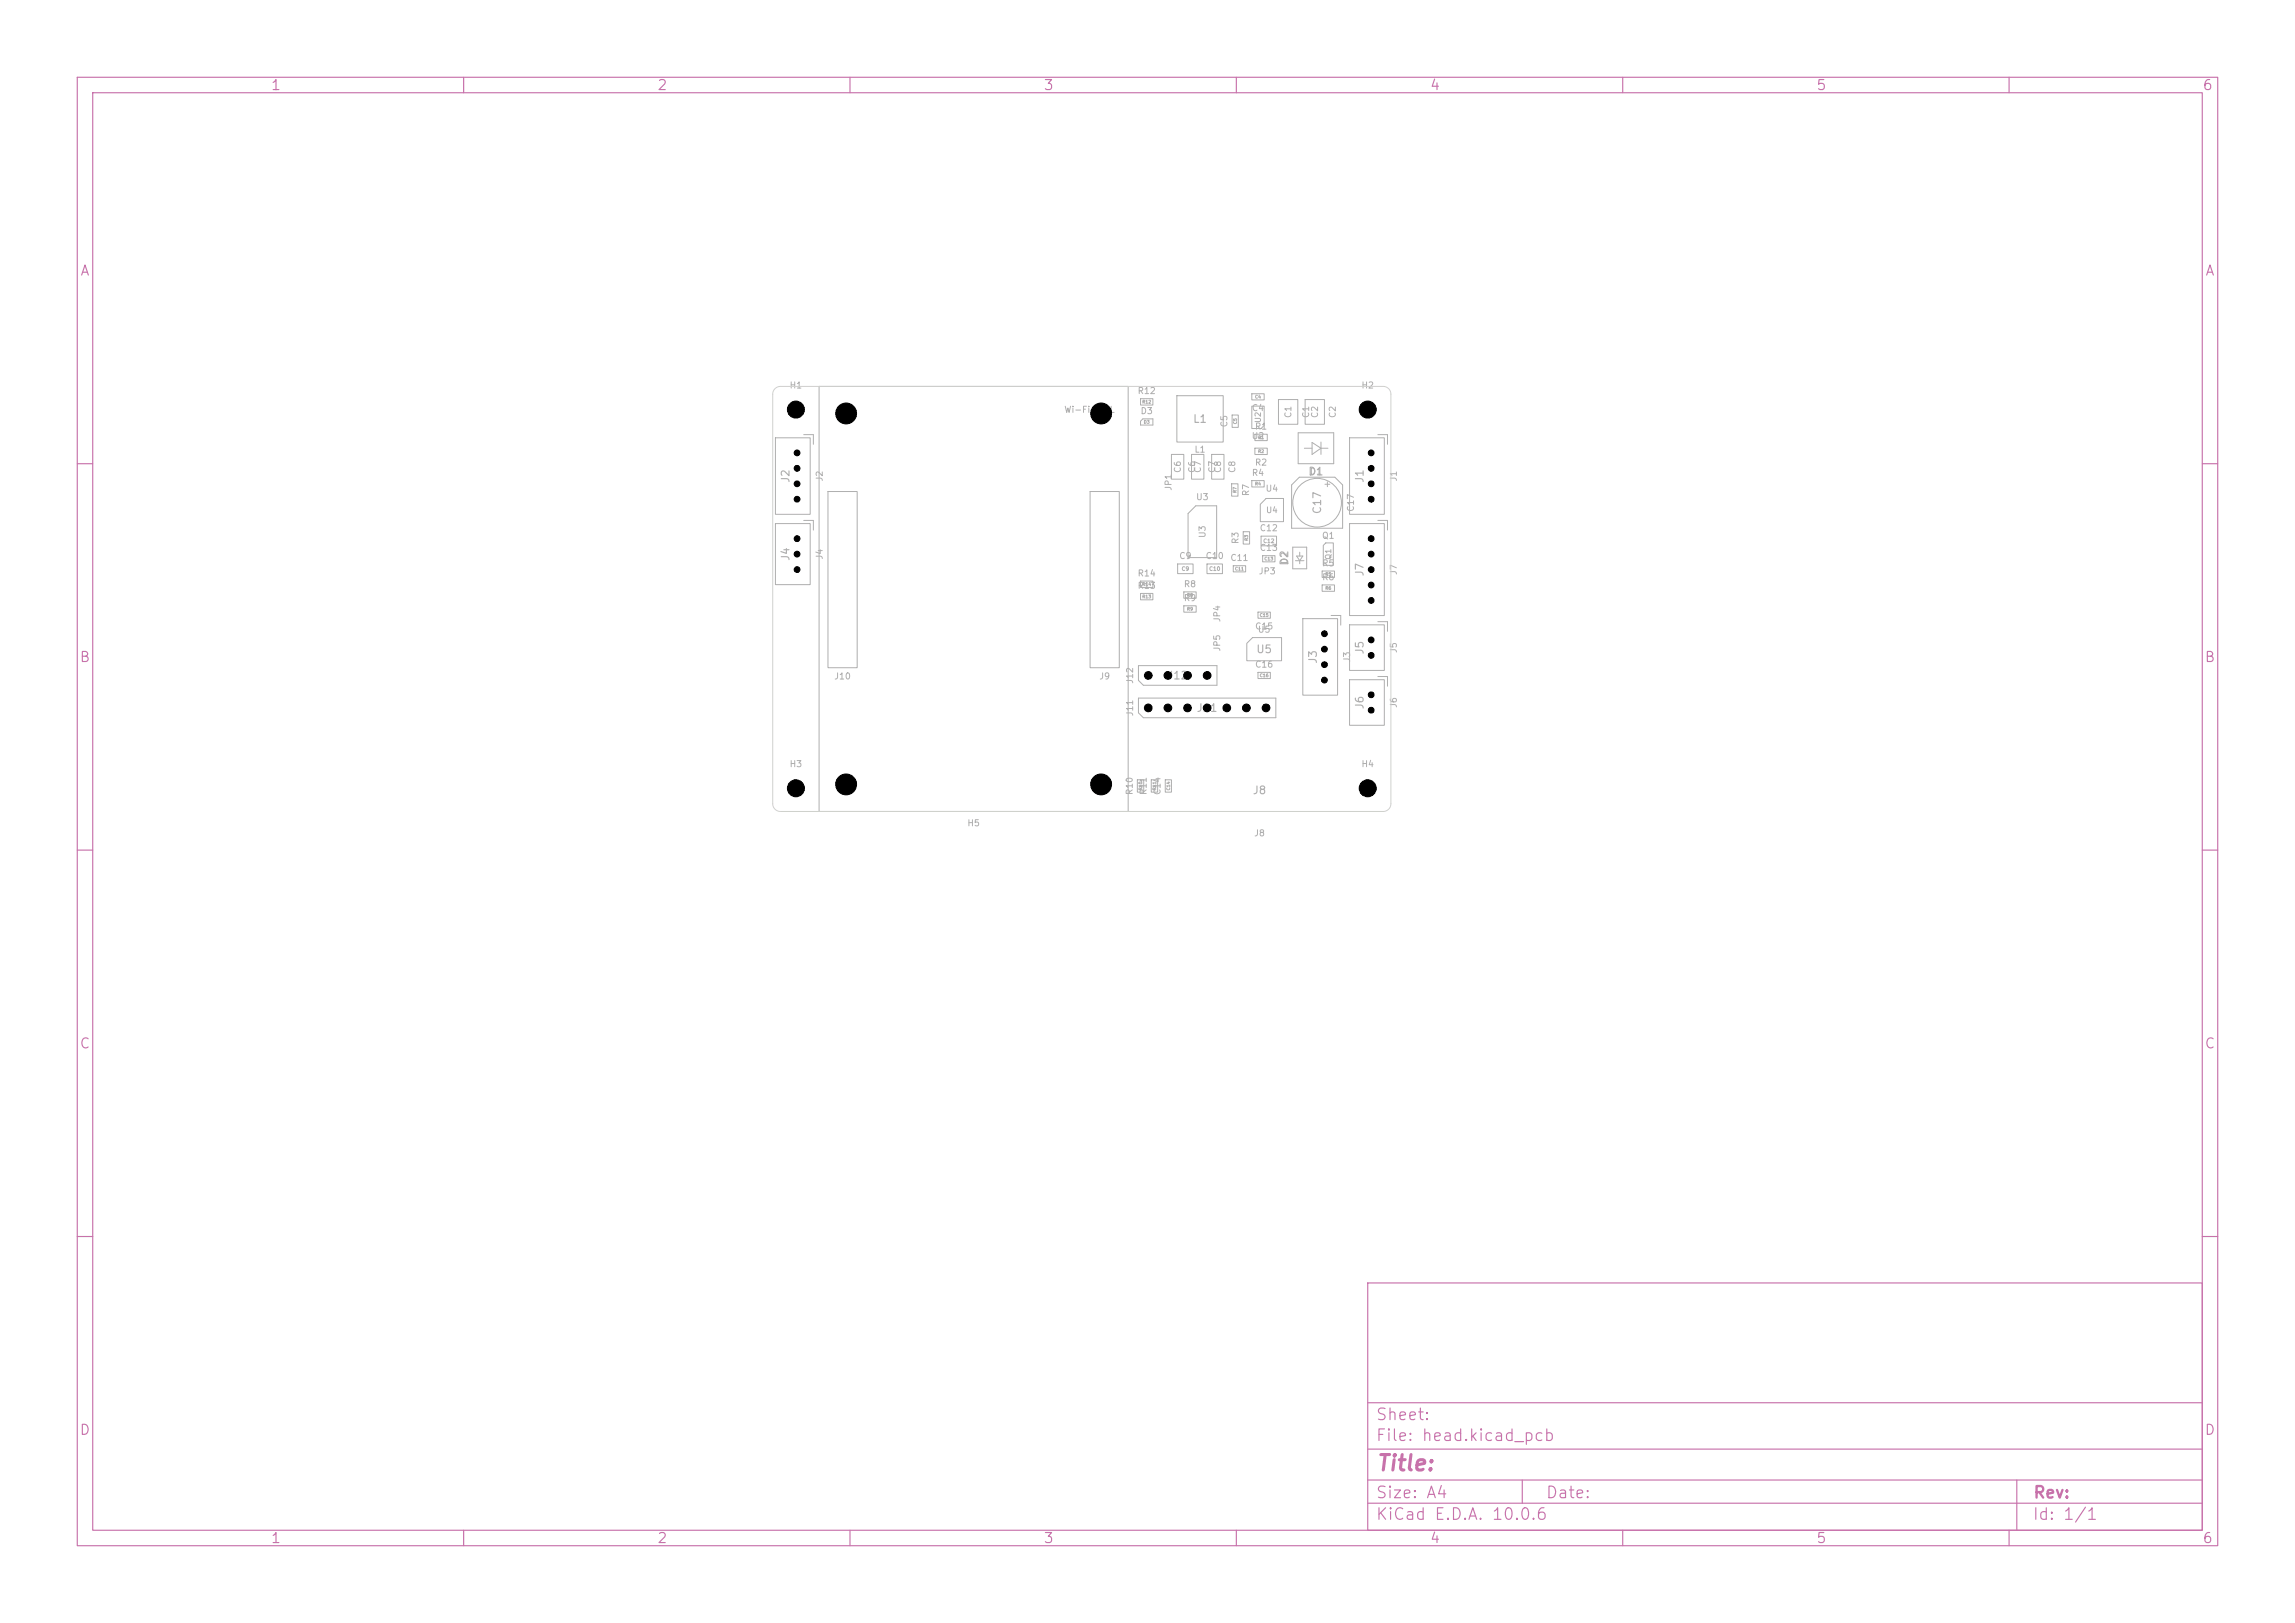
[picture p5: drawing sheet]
<svg xmlns="http://www.w3.org/2000/svg" width="297mm" height="210mm" viewBox="0 0 297 210" stroke-linecap="round" stroke-linejoin="round" font-family="sans-serif">
<defs><g id="words">
<text font-size="2" fill="#c872ab" x="178" y="190.8">Title:</text>
<g font-size="1.5" fill="#c872ab">
<text x="178" y="184.1">Sheet:</text>
<text x="178" y="186.8">File: head.kicad_pcb</text>
<text x="178" y="197">KiCad E.D.A. 10.0.6</text>
<text x="178" y="194.2">Size: A4</text>
<text x="200" y="194.2">Date:</text>
<text x="263" y="197">Id: 1/1</text>
<text x="263" y="194.2">Rev:</text>
</g>
<g font-size="1.3" fill="#c872ab">
<text x="35" y="12">1</text>
<text x="85" y="12">2</text>
<text x="135" y="12">3</text>
<text x="185" y="12">4</text>
<text x="235" y="12">5</text>
<text x="285" y="12">6</text>
<text x="10.3" y="36">A</text>
<text x="285.3" y="36">A</text>
<text x="10.2" y="86">B</text>
<text x="285.2" y="86">B</text>
<text x="10.2" y="136">C</text>
<text x="285.2" y="136">C</text>
<text x="10.2" y="186">D</text>
<text x="285.2" y="186">D</text>
<text x="35" y="200">1</text>
<text x="85" y="200">2</text>
<text x="135" y="200">3</text>
<text x="185" y="200">4</text>
<text x="235" y="200">5</text>
<text x="285" y="200">6</text>
</g>
<g font-size="1" fill="#afafaf">
<text x="101.9" y="53.8">H1</text>
<text x="175.9" y="53.8">H2</text>
<text x="154.3" y="55">L1</text>
<text x="102.4" y="62.6" transform="rotate(-90 102.4 62.6)">J2</text>
<text x="169.2" y="61.8">D1</text>
<text x="176.7" y="62.6" transform="rotate(-90 176.7 62.6)">J1</text>
<text x="171.2" y="66.6" transform="rotate(-90 171.2 66.6)">C17</text>
<text x="102.4" y="72.7" transform="rotate(-90 102.4 72.7)">J4</text>
<text x="167" y="73.3" transform="rotate(-90 167 73.3)">D2</text>
<text x="176.7" y="74.7" transform="rotate(-90 176.7 74.7)">J7</text>
<text x="151" y="88.2">J12</text>
<text x="162.5" y="84.8">U5</text>
<text x="170.7" y="86" transform="rotate(-90 170.7 86)">J3</text>
<text x="176.7" y="84.8" transform="rotate(-90 176.7 84.8)">J5</text>
<text x="154.8" y="92.4">J11</text>
<text x="176.7" y="91.9" transform="rotate(-90 176.7 91.9)">J6</text>
<text x="101.9" y="102.8">H3</text>
<text x="162" y="103">J8</text>
<text x="175.9" y="102.8">H4</text>
</g>
<g font-size=".8" fill="#afafaf">
<text x="102.1" y="50.5">H1</text>
<text x="137.7" y="53.6">Wi-Fi U.FL</text>
<text x="147.2" y="51.2">R12</text>
<text x="147.5" y="53.8">D3</text>
<text x="161.9" y="53.4">C4</text>
<text x="176.1" y="50.5">H2</text>
<text x="154.5" y="58.8">L1</text>
<text x="159" y="55.4" transform="rotate(-90 159 55.4)">C5</text>
<text x="161.9" y="57">U2</text>
<text x="162.3" y="55.8">R1</text>
<text x="167.3" y="54.2" transform="rotate(-90 167.3 54.2)">C1</text>
<text x="169.6" y="54.2" transform="rotate(-90 169.6 54.2)">C1</text>
<text x="170.8" y="54.2" transform="rotate(-90 170.8 54.2)">C2</text>
<text x="173.1" y="54.2" transform="rotate(-90 173.1 54.2)">C2</text>
<text x="106.7" y="62.4" transform="rotate(-90 106.7 62.4)">J2</text>
<text x="151.8" y="63.6" transform="rotate(-90 151.8 63.6)">JP1</text>
<text x="153" y="61.3" transform="rotate(-90 153 61.3)">C6</text>
<text x="154.7" y="64.9">U3</text>
<text x="154.9" y="61.3" transform="rotate(-90 154.9 61.3)">C6</text>
<text x="155.6" y="61.3" transform="rotate(-90 155.6 61.3)">C7</text>
<text x="157.5" y="61.3" transform="rotate(-90 157.5 61.3)">C7</text>
<text x="158.2" y="61.3" transform="rotate(-90 158.2 61.3)">C8</text>
<text x="160.1" y="61.3" transform="rotate(-90 160.1 61.3)">C8</text>
<text x="161.8" y="64.3" transform="rotate(-90 161.8 64.3)">R7</text>
<text x="161.9" y="61.8">R4</text>
<text x="162.3" y="60.4">R2</text>
<text x="163.7" y="63.8">U4</text>
<text x="181" y="62.4" transform="rotate(-90 181 62.4)">J1</text>
<text x="156.2" y="69.7" transform="rotate(-90 156.2 69.7)">U3</text>
<text x="160.5" y="70.5" transform="rotate(-90 160.5 70.5)">R3</text>
<text x="163" y="71.5">C13</text>
<text x="163" y="68.9">C12</text>
<text x="163.8" y="66.6">U4</text>
<text x="171" y="69.9">Q1</text>
<text x="175.4" y="66.3" transform="rotate(-90 175.4 66.3)">C17</text>
<text x="106.7" y="72.5" transform="rotate(-90 106.7 72.5)">J4</text>
<text x="147.2" y="74.8">R14</text>
<text x="147.2" y="76.4">R13</text>
<text x="152.5" y="72.5">C9</text>
<text x="153.1" y="76.2">R8</text>
<text x="153.1" y="78">R9</text>
<text x="156" y="72.5">C10</text>
<text x="159.2" y="72.8">C11</text>
<text x="162.8" y="74.5">JP3</text>
<text x="171" y="73.5">R5</text>
<text x="171" y="75.3">R6</text>
<text x="181" y="74.5" transform="rotate(-90 181 74.5)">J7</text>
<text x="158.1" y="80.6" transform="rotate(-90 158.1 80.6)">JP4</text>
<text x="162.4" y="81.6">C15</text>
<text x="162.7" y="82.1">U5</text>
<text x="107.9" y="88.1">J10</text>
<text x="142.2" y="88.1">J9</text>
<text x="146.8" y="88.5" transform="rotate(-90 146.8 88.5)">J12</text>
<text x="158.1" y="84.4" transform="rotate(-90 158.1 84.4)">JP5</text>
<text x="162.4" y="86.6">C16</text>
<text x="174.9" y="85.8" transform="rotate(-90 174.9 85.8)">J3</text>
<text x="181" y="84.6" transform="rotate(-90 181 84.6)">J5</text>
<text x="146.8" y="92.7" transform="rotate(-90 146.8 92.7)">J11</text>
<text x="181" y="91.7" transform="rotate(-90 181 91.7)">J6</text>
<text x="102.1" y="99.5">H3</text>
<text x="176.1" y="99.5">H4</text>
<text x="125.1" y="107.1">H5</text>
<text x="146.8" y="102.9" transform="rotate(-90 146.8 102.9)">R10</text>
<text x="148.6" y="102.9" transform="rotate(-90 148.6 102.9)">R11</text>
<text x="150.4" y="102.9" transform="rotate(-90 150.4 102.9)">C14</text>
<text x="162.2" y="108.4">J8</text>
</g>
<g font-size=".7" fill="#afafaf">
<text x="163.3" y="54.8" transform="rotate(-90 163.3 54.8)">U2</text>
<text x="172.4" y="72.5" transform="rotate(-90 172.4 72.5)">Q1</text>
</g>
<g font-size=".5" fill="#afafaf">
<text x="163.4" y="70.4">C12</text>
<text x="152.9" y="74">C9</text>
<text x="156.4" y="74">C10</text>
</g>
<g font-size=".4" fill="#afafaf">
<text x="147.8" y="52.3">R12</text>
<text x="162.4" y="51.7">C4</text>
<text x="148" y="54.9">D3</text>
<text x="160.2" y="54.9" transform="rotate(-90 160.2 54.9)">C5</text>
<text x="162.8" y="58.7">R2</text>
<text x="162.8" y="56.9">R1</text>
<text x="160.1" y="63.8" transform="rotate(-90 160.1 63.8)">R7</text>
<text x="162.4" y="62.9">R4</text>
<text x="161.6" y="70" transform="rotate(-90 161.6 70)">R3</text>
<text x="147.8" y="75.9">R14</text>
<text x="147.8" y="77.5">R13</text>
<text x="153.6" y="77.3">R8</text>
<text x="159.8" y="73.9">C11</text>
<text x="163.6" y="72.6">C13</text>
<text x="171.5" y="74.6">R5</text>
<text x="171.5" y="76.4">R6</text>
<text x="153.6" y="79.1">R9</text>
<text x="163" y="79.9">C15</text>
<text x="163" y="87.7">C16</text>
<text x="147.9" y="102.3" transform="rotate(-90 147.9 102.3)">R10</text>
<text x="149.7" y="102.3" transform="rotate(-90 149.7 102.3)">R11</text>
<text x="151.5" y="102.3" transform="rotate(-90 151.5 102.3)">C14</text>
</g>
</g></defs>
<g fill="none" stroke="#c872ab" stroke-width=".15">
<path d="M10 10h277v190h-277zM12 12h273v186h-273zM60 10v2M110 10v2M160 10v2M210 10v2M260 10v2M10 60h2M285 60h2M10 110h2M285 110h2M10 160h2"/>
<path d="M177 166h108v32h-108zM285 160h2M60 198v2M110 198v2M160 198v2M177 194.5h108M177 191.5h108M177 187.5h108M177 181.5h108M197 191.5v3M210 198v2M260 198v2"/>
<path d="M261 191.5v6.5"/>
</g>
<g fill="none" stroke="#afafaf" stroke-width=".13">
<path d="M100.4 56.6h4.4v10h-4.4zM104 56.2h1.3v1.3M106 50h40v55h-40zM147.6 51.6h1.6v.8h-1.6zM147.6 54.5l.3-.3h1.3v.8h-1.6zM151.6 58.8h1.6v3.2h-1.6zM152.3 51.2h6v6h-6zM154.2 58.8h1.6v3.2h-1.6zM156.8 58.8h1.6v3.2h-1.6zM159.5 53.7h.8v1.6h-.8zM162 51h1.6v.7h-1.6zM162 52.6h1.6v2.4l-.4 .4h-1.2z"/>
<path d="M162.4 58h1.6v.8h-1.6zM162.4 56.2h1.6v.8h-1.6zM165.5 51.7h2.4v3.2h-2.4zM168 56h4.6v4h-4.6zM168.8 58h1M168.9 51.7h2.5v3.2h-2.5zM169.8 57.2l1.1 .8-1.1 .8zM170.9 58h1M170.9 57.2v1.6M174.6 56.6h4.6v10h-4.6zM178.3 56.2h1.3v1.3M100.4 67.7h4.4v8h-4.4z"/>
<path d="M104 67.3h1.3v1.3M107.1 63.6h3.8v22.8h-3.8zM141.1 63.6h3.8v22.8h-3.8zM147.6 75.2h1.6v.8h-1.6zM147.6 76.8h1.6v.8h-1.6zM152.4 73h2v1.2h-2zM153.2 76.6h1.6v.8h-1.6zM153.2 78.4h1.6v.8h-1.6zM154.7 65.5h2.7v6.7h-3.7v-5.7zM156.2 73h2v1.2h-2zM159.4 62.6h.8v1.6h-.8zM159.6 73.2h1.6v.8h-1.6z"/>
<path d="M160.9 68.8h.8v1.6h-.8zM162 62.2h1.6v.8h-1.6zM162.8 79.2h1.6v.8h-1.6zM163.2 69.4h2v1.2h-2zM163.4 71.9h1.6v.8h-1.6zM163.9 64.5h2.2v3h-3v-2.2zM167.1 62.8l1.1-1h4.6l1 1v5.6h-6.7zM167.3 70.8h1.8v2.8h-1.8zM167.6 72.6h1.1M167.8 72h.8l-.4 .6zM168.2 71.5v.5M168.2 72.6v.4"/>
<path d="M171.1 73.9h1.6v.8h-1.6zM171.1 75.7h1.6v.8h-1.6zM171.3 70.6l.3-.3h1v2.8h-1.3zM171.5 62.7h.6M171.8 62.3v.7M172.3 79.6h1.2v1.3M174.6 67.7h4.6v12h-4.6zM178.3 67.3h1.3v1.3M147.3 86.1h10.2v2.6h-9.5l-.7-.7zM147.3 90.3h17.8v2.6h-17.1l-.7-.7zM162.1 82.5h3.8v3h-4.6v-2.2zM162.8 87h1.6v.8h-1.6z"/>
<path d="M168.6 80h4.5v10h-4.5zM174.6 80.8h4.6v5.9h-4.6zM174.6 88h4.6v5.8h-4.6zM178.3 80.4h1.3v1.3M178.3 87.5h1.3v1.3M147.2 100.9h.8v1.6h-.8zM149 100.9h.8v1.6h-.8zM150.8 100.9h.8v1.6h-.8z"/>
<circle cx="170.4" cy="65" r="3.1"/>
</g>
<path d="M100.3 50.3l.3-.2 .4-.1h78a1 1 0 0 1 1 1v53a1 1 0 0 1-1 1h-78a1 1 0 0 1-1-1v-53l.1-.3z" fill="none" stroke="#d0d2cd" stroke-width=".13"/>
<g fill="#000" stroke="#000" stroke-width=".13">
<circle cx="103" cy="53" r="1.1"/>
<circle cx="103.1" cy="58.6" r=".37"/>
<circle cx="109.5" cy="53.5" r="1.35"/>
<circle cx="142.5" cy="53.5" r="1.35"/>
<circle cx="177" cy="53" r="1.1"/>
<circle cx="177.5" cy="58.6" r=".37"/>
<circle cx="103.1" cy="60.6" r=".37"/>
<circle cx="103.1" cy="73.7" r=".37"/>
<circle cx="103.1" cy="64.6" r=".37"/>
<circle cx="103.1" cy="69.7" r=".37"/>
<circle cx="103.1" cy="71.7" r=".37"/>
<circle cx="103.1" cy="62.6" r=".37"/>
<circle cx="177.5" cy="60.6" r=".37"/>
<circle cx="177.5" cy="73.7" r=".37"/>
<circle cx="177.5" cy="77.7" r=".37"/>
<circle cx="177.5" cy="64.6" r=".37"/>
<circle cx="177.5" cy="69.7" r=".37"/>
<circle cx="177.5" cy="75.7" r=".37"/>
<circle cx="177.5" cy="62.6" r=".37"/>
<circle cx="177.5" cy="71.7" r=".37"/>
<circle cx="148.6" cy="91.6" r=".5"/>
<circle cx="148.6" cy="87.4" r=".5"/>
<circle cx="151.1" cy="91.6" r=".5"/>
<circle cx="151.1" cy="87.4" r=".5"/>
<circle cx="153.7" cy="91.6" r=".5"/>
<circle cx="153.7" cy="87.4" r=".5"/>
<circle cx="156.2" cy="91.6" r=".5"/>
<circle cx="156.2" cy="87.4" r=".5"/>
<circle cx="158.8" cy="91.6" r=".5"/>
<circle cx="161.3" cy="91.6" r=".5"/>
<circle cx="163.8" cy="91.6" r=".5"/>
<circle cx="171.4" cy="86" r=".37"/>
<circle cx="171.4" cy="82" r=".37"/>
<circle cx="171.4" cy="88" r=".37"/>
<circle cx="171.4" cy="84" r=".37"/>
<circle cx="177.5" cy="89.9" r=".37"/>
<circle cx="177.5" cy="91.9" r=".37"/>
<circle cx="177.5" cy="82.8" r=".37"/>
<circle cx="177.5" cy="84.8" r=".37"/>
<circle cx="103" cy="102" r="1.1"/>
<circle cx="109.5" cy="101.5" r="1.35"/>
<circle cx="142.5" cy="101.5" r="1.35"/>
<circle cx="177" cy="102" r="1.1"/>
</g>
<use href="#words"/>
</svg>
